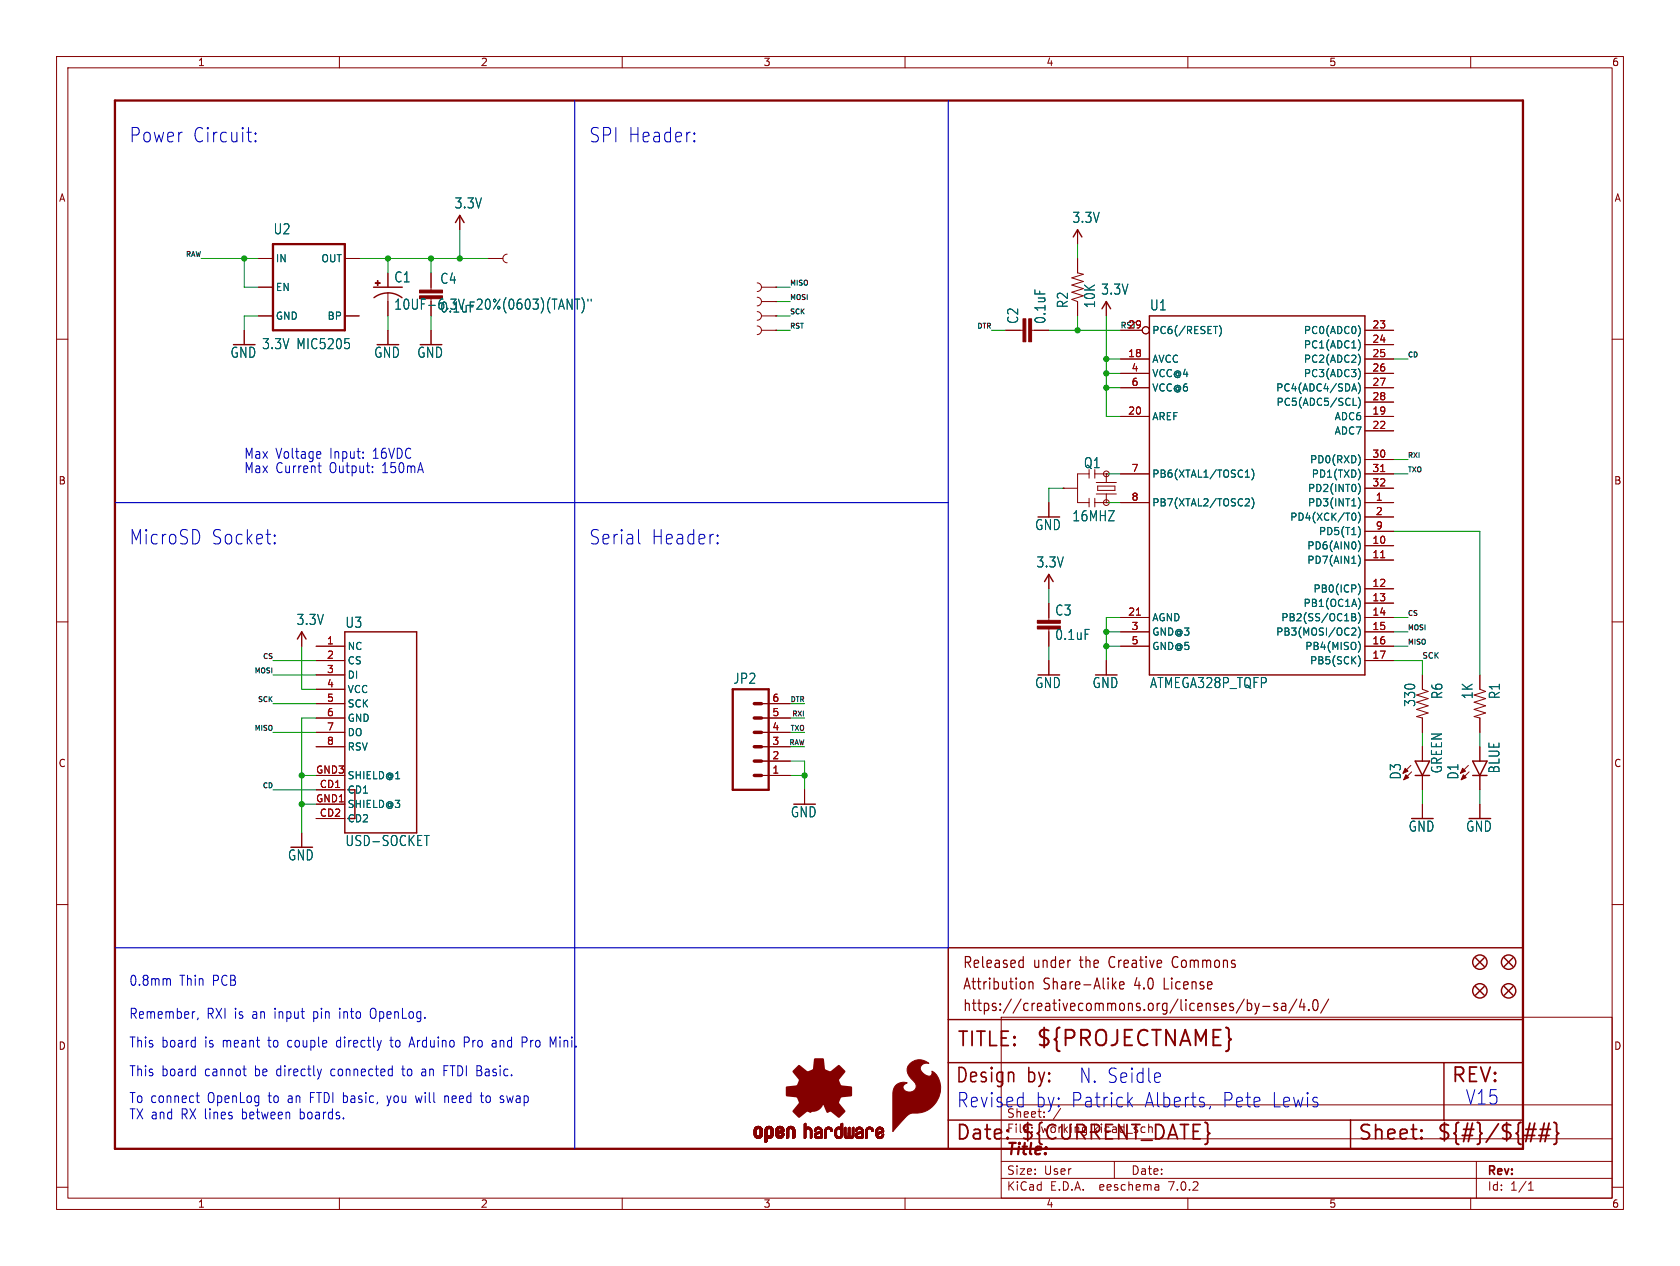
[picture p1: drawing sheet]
<svg xmlns="http://www.w3.org/2000/svg" width="297mm" height="224mm" viewBox="0 0 297 224" stroke-linecap="round" stroke-linejoin="round" font-family="sans-serif">
<defs><g id="words">
<text font-size="3.8" fill="#840000" x="183.1" y="185.4">${PROJECTNAME}</text>
<g font-size="3.5" fill="#0000c2">
<text x="22.9" y="25.4">Power</text>
<text x="34" y="25.4">Circuit:</text>
<text x="104.1" y="25.4">SPI Header:</text>
<text x="22.9" y="96.5">MicroSD</text>
<text x="37.3" y="96.5">Socket:</text>
<text x="104.1" y="96.5">Serial</text>
<text x="115.1" y="96.5">Header:</text>
<text x="190.8" y="191.8">N. Seidle</text>
<text x="169.2" y="196.1">Revised</text>
<text x="183" y="196.1">by: Patrick</text>
<text x="202.1" y="196.1">Alberts,</text>
<text x="215.8" y="196.1">Pete</text>
<text x="224.5" y="196.1">Lewis</text>
<text x="259.1" y="195.6">V15</text>
</g>
<g font-size="3.5" fill="#840000">
<text x="169.2" y="185.4">TITLE:</text>
<text x="168.9" y="191.8">Design</text>
<text x="181.5" y="191.8">by:</text>
<text x="256.5" y="191.8">REV:</text>
<text x="168.9" y="201.9">Date:</text>
<text x="180.3" y="201.9">${CURRENT_DATE}</text>
<text x="240" y="201.9">Sheet:</text>
<text x="254" y="201.9">${#}/${##}</text>
</g>
<text font-size="2.8" fill="#840000" x="178" y="204.7">Title:</text>
<g font-size="2.7" fill="#840000">
<text x="170.2" y="171.5">Released</text>
<text x="182.6" y="171.5">under</text>
<text x="190.9" y="171.5">the</text>
<text x="196.2" y="171.5">Creative</text>
<text x="207.6" y="171.5">Commons</text>
<text x="170.2" y="175.3">Attribution</text>
<text x="170.2" y="179.1">https://creativecommons.org/licenses/by-sa/4.0/</text>
<text x="184.4" y="175.3">Share-Alike</text>
<text x="200.6" y="175.3">4.0</text>
<text x="205.9" y="175.3">License</text>
</g>
<g font-size="2.5" fill="#006464">
<text x="48.3" y="41.6">U2</text>
<text x="80.3" y="37">3.3V</text>
<text x="189.5" y="39.6">3.3V</text>
<text x="69.6" y="50.1">C1</text>
<text x="77.8" y="50.4">C4</text>
<text x="194.6" y="52.3">3.3V</text>
<text x="69.6" y="54.9">10UF-6.3V-20%(0603)(TANT)&quot;</text>
<text x="77.8" y="55.5">0.1uF</text>
<text x="180.2" y="57.4" transform="rotate(-90 180.2 57.4)">C2</text>
<text x="185" y="57.4" transform="rotate(-90 185 57.4)">0.1uF</text>
<text x="189" y="54.6" transform="rotate(-90 189 54.6)">R2</text>
<text x="193.8" y="54.6" transform="rotate(-90 193.8 54.6)">10K</text>
<text x="203.2" y="55.1">U1</text>
<text x="40.7" y="63.5">GND</text>
<text x="46.3" y="61.9">3.3V</text>
<text x="52.4" y="61.9">MIC5205</text>
<text x="66.1" y="63.5">GND</text>
<text x="73.7" y="63.5">GND</text>
<text x="191.6" y="83">Q1</text>
<text x="182.9" y="93.9">GND</text>
<text x="189.5" y="92.4">16MHZ</text>
<text x="183.2" y="100.5">3.3V</text>
<text x="52.4" y="110.7">3.3V</text>
<text x="61" y="111.2">U3</text>
<text x="186.5" y="109">C3</text>
<text x="186.5" y="113.4">0.1uF</text>
<text x="129.6" y="121.1">JP2</text>
<text x="182.9" y="121.9">GND</text>
<text x="193.1" y="121.9">GND</text>
<text x="203.2" y="121.9">ATMEGA328P_TQFP</text>
<text x="250.4" y="125.1" transform="rotate(-90 250.4 125.1)">330</text>
<text x="255.2" y="123.7" transform="rotate(-90 255.2 123.7)">R6</text>
<text x="260.5" y="123.7" transform="rotate(-90 260.5 123.7)">1K</text>
<text x="265.3" y="123.7" transform="rotate(-90 265.3 123.7)">R1</text>
<text x="247.8" y="137.9" transform="rotate(-90 247.8 137.9)">D3</text>
<text x="255.1" y="136.9" transform="rotate(-90 255.1 136.9)">GREEN</text>
<text x="258" y="137.9" transform="rotate(-90 258 137.9)">D1</text>
<text x="265.3" y="136.9" transform="rotate(-90 265.3 136.9)">BLUE</text>
<text x="61" y="149.8">USD-SOCKET</text>
<text x="139.7" y="144.7">GND</text>
<text x="249" y="147.3">GND</text>
<text x="259.1" y="147.3">GND</text>
<text x="50.8" y="152.4">GND</text>
</g>
<g font-size="2.5" fill="#0000c2">
<text x="43.2" y="81.3">Max Voltage</text>
<text x="43.2" y="83.8">Max Current</text>
<text x="58.2" y="83.8">Output:</text>
<text x="58.3" y="81.3">Input:</text>
<text x="65.9" y="81.3">16VDC</text>
<text x="67.6" y="83.8">150mA</text>
<text x="22.9" y="174.5">0.8mm</text>
<text x="31.7" y="174.5">Thin</text>
<text x="37.6" y="174.5">PCB</text>
<text x="22.9" y="185.4">This board</text>
<text x="22.9" y="180.3">Remember,</text>
<text x="36.2" y="185.4">is meant</text>
<text x="36.5" y="180.3">RXI is an input</text>
<text x="47.5" y="185.4">to couple</text>
<text x="55.5" y="180.3">pin</text>
<text x="59.7" y="185.4">directly</text>
<text x="60.2" y="180.3">into</text>
<text x="65.7" y="180.3">OpenLog.</text>
<text x="69.3" y="185.4">to Arduino</text>
<text x="82.4" y="185.4">Pro</text>
<text x="87.5" y="185.4">and</text>
<text x="92.8" y="185.4">Pro</text>
<text x="97.9" y="185.4">Mini.</text>
<text x="22.9" y="190.5">This board</text>
<text x="36.2" y="190.5">cannot</text>
<text x="45" y="190.5">be directly</text>
<text x="58.6" y="190.5">connected</text>
<text x="71.3" y="190.5">to an FTDI Basic.</text>
<text x="22.9" y="195.2">To connect</text>
<text x="36.7" y="195.2">OpenLog</text>
<text x="47.5" y="195.2">to an FTDI basic,</text>
<text x="68.8" y="195.2">you will</text>
<text x="79" y="195.2">need</text>
<text x="85.5" y="195.2">to swap</text>
<text x="22.9" y="198.1">TX and</text>
<text x="32" y="198.1">RX lines</text>
<text x="42.8" y="198.1">between</text>
<text x="53.1" y="198.1">boards.</text>
</g>
<g font-size="2.1" fill="#0000c2">
<text x="178" y="197.9">Sheet:</text>
<text x="186.2" y="197.9">/</text>
</g>
<g font-size="2.1" fill="#840000">
<text x="178" y="200.6">File:</text>
<text x="184" y="200.6">working.kicad_sch</text>
<text x="178" y="208">Size:</text>
<text x="184.6" y="208">User</text>
<text x="200" y="208">Date:</text>
<text x="263" y="208.2">Rev:</text>
<text x="178" y="210.8">KiCad</text>
<text x="185.7" y="210.8">E.D.A.</text>
<text x="194.4" y="210.8">eeschema</text>
<text x="206.7" y="210.8">7.0.2</text>
<text x="263" y="210.8">Id:</text>
<text x="267" y="210.8">1/1</text>
</g>
<g font-size="1.8" fill="#840000">
<text x="35" y="11.8">1</text>
<text x="85" y="11.8">2</text>
<text x="135" y="11.8">3</text>
<text x="185" y="11.8">4</text>
<text x="235" y="11.8">5</text>
<text x="285" y="11.8">6</text>
<text x="10.4" y="35.8">A</text>
<text x="285.4" y="35.8">A</text>
<text x="10.3" y="85.8">B</text>
<text x="285.3" y="85.8">B</text>
<text x="10.3" y="135.8">C</text>
<text x="285.3" y="135.8">C</text>
<text x="10.3" y="185.8">D</text>
<text x="285.3" y="185.8">D</text>
<text x="35" y="213.8">1</text>
<text x="85" y="213.8">2</text>
<text x="135" y="213.8">3</text>
<text x="185" y="213.8">4</text>
<text x="235" y="213.8">5</text>
<text x="285" y="213.8">6</text>
</g>
<g font-size="1.8" fill="#006464">
<text x="48.8" y="46.5">IN</text>
<text x="56.7" y="46.5">OUT</text>
<text x="48.8" y="51.6">EN</text>
<text x="48.8" y="56.7">GND</text>
<text x="57.8" y="56.7">BP</text>
<text x="203.7" y="59.2">PC6(/RESET)</text>
<text x="230.4" y="59.2">PC0(ADC0)</text>
<text x="203.7" y="64.3">AVCC</text>
<text x="230.4" y="61.8">PC1(ADC1)</text>
<text x="230.4" y="64.3">PC2(ADC2)</text>
<text x="203.7" y="66.9">VCC@4</text>
<text x="203.7" y="69.4">VCC@6</text>
<text x="225.5" y="69.4">PC4(ADC4/SDA)</text>
<text x="225.5" y="71.9">PC5(ADC5/SCL)</text>
<text x="230.4" y="66.9">PC3(ADC3)</text>
<text x="203.7" y="74.5">AREF</text>
<text x="235.8" y="74.5">ADC6</text>
<text x="235.8" y="77">ADC7</text>
<text x="231.5" y="82.1">PD0(RXD)</text>
<text x="203.7" y="84.6">PB6(XTAL1/TOSC1)</text>
<text x="203.7" y="89.7">PB7(XTAL2/TOSC2)</text>
<text x="231.1" y="89.7">PD3(INT1)</text>
<text x="231.1" y="87.2">PD2(INT0)</text>
<text x="231.8" y="84.6">PD1(TXD)</text>
<text x="228" y="92.3">PD4(XCK/T0)</text>
<text x="233" y="94.8">PD5(T1)</text>
<text x="231" y="97.3">PD6(AIN0)</text>
<text x="231" y="99.9">PD7(AIN1)</text>
<text x="230.3" y="107.5">PB1(OC1A)</text>
<text x="232.1" y="105">PB0(ICP)</text>
<text x="203.7" y="110">AGND</text>
<text x="203.7" y="112.6">GND@3</text>
<text x="225.5" y="112.6">PB3(MOSI/OC2)</text>
<text x="226.4" y="110">PB2(SS/OC1B)</text>
<text x="61.5" y="115.1">NC</text>
<text x="61.5" y="117.7">CS</text>
<text x="203.7" y="115.1">GND@5</text>
<text x="230.6" y="115.1">PB4(MISO)</text>
<text x="231.5" y="117.7">PB5(SCK)</text>
<text x="61.5" y="120.2">DI</text>
<text x="61.5" y="122.7">VCC</text>
<text x="61.5" y="125.3">SCK</text>
<text x="61.5" y="127.8">GND</text>
<text x="61.5" y="130.4">DO</text>
<text x="61.5" y="132.9">RSV</text>
<text x="61.5" y="138">SHIELD@1</text>
<text x="61.5" y="140.5">CD1</text>
<text x="61.5" y="143.1">SHIELD@3</text>
<text x="61.5" y="145.6">CD2</text>
</g>
<g font-size="1.8" fill="#a90000">
<text x="199.4" y="58.2">29</text>
<text x="242.6" y="58.2">23</text>
<text x="199.4" y="63.2">18</text>
<text x="200" y="65.8">4</text>
<text x="242.6" y="60.7">24</text>
<text x="242.6" y="63.2">25</text>
<text x="242.6" y="65.8">26</text>
<text x="200" y="68.3">6</text>
<text x="242.6" y="68.3">27</text>
<text x="242.6" y="70.9">28</text>
<text x="199.4" y="73.4">20</text>
<text x="242.6" y="73.4">19</text>
<text x="242.6" y="75.9">22</text>
<text x="200" y="83.6">7</text>
<text x="242.6" y="81">30</text>
<text x="242.6" y="83.6">31</text>
<text x="200" y="88.6">8</text>
<text x="242.6" y="86.1">32</text>
<text x="243.2" y="88.6">1</text>
<text x="243.2" y="91.2">2</text>
<text x="243.2" y="93.7">9</text>
<text x="242.6" y="96.3">10</text>
<text x="242.6" y="98.8">11</text>
<text x="242.6" y="103.9">12</text>
<text x="242.6" y="106.4">13</text>
<text x="199.4" y="109">21</text>
<text x="200" y="111.5">3</text>
<text x="242.6" y="109">14</text>
<text x="242.6" y="111.5">15</text>
<text x="57.8" y="114">1</text>
<text x="57.8" y="116.6">2</text>
<text x="57.8" y="119.1">3</text>
<text x="200" y="114">5</text>
<text x="242.6" y="114">16</text>
<text x="242.6" y="116.6">17</text>
<text x="57.8" y="121.7">4</text>
<text x="57.8" y="124.2">5</text>
<text x="136.5" y="124.2">6</text>
<text x="57.8" y="126.7">6</text>
<text x="57.8" y="129.3">7</text>
<text x="57.8" y="131.8">8</text>
<text x="136.5" y="131.8">3</text>
<text x="136.5" y="129.3">4</text>
<text x="136.5" y="126.7">5</text>
<text x="55.8" y="136.9">GND3</text>
<text x="136.5" y="136.9">1</text>
<text x="136.5" y="134.4">2</text>
<text x="55.8" y="142">GND1</text>
<text x="56.5" y="139.4">CD1</text>
<text x="56.5" y="144.5">CD2</text>
</g>
<g font-size="1.4" fill="#0f0f0f">
<text x="198.1" y="58.1">RST</text>
<text x="251.5" y="116.6">SCK</text>
</g>
<g font-size="1.2" fill="#0f0f0f">
<text x="32.7" y="45.5">RAW</text>
<text x="139.7" y="53.1">MOSI</text>
<text x="139.7" y="50.6">MISO</text>
<text x="139.7" y="58.2">RST</text>
<text x="139.7" y="55.6">SCK</text>
<text x="172.6" y="58.2">DTR</text>
<text x="248.9" y="63.3">CD</text>
<text x="248.9" y="83.6">TXO</text>
<text x="248.9" y="81">RXI</text>
<text x="248.9" y="109">CS</text>
<text x="248.9" y="111.5">MOSI</text>
<text x="44.8" y="119.1">MOSI</text>
<text x="46.3" y="116.6">CS</text>
<text x="248.9" y="114.1">MISO</text>
<text x="45.4" y="124.2">SCK</text>
<text x="139.6" y="124.2">DTR</text>
<text x="44.8" y="129.3">MISO</text>
<text x="139.4" y="131.8">RAW</text>
<text x="139.6" y="129.3">TXO</text>
<text x="139.9" y="126.8">RXI</text>
<text x="46.3" y="139.5">CD</text>
</g>
</g></defs>
<g fill="none" stroke="#840000" stroke-width=".18">
<path d="M10 10h277v203.9h-277zM12 12h273v199.9h-273zM60 10v2M110 10v2M160 10v2M210 10v2M260 10v2M81.3 38.1v2.5M10 60h2M43.2 58.4v2.6M45.7 55.9h2.6M45.7 45.7h2.6"/>
<path d="M45.7 50.8h2.6M61 55.9h2.5M61 45.7h2.5M68.6 48.3v2.5M68.6 51.8v4.1M68.6 58.4v2.6M76.2 48.3v3M76.2 58.4v2.6M86.4 45.7h.1M86.4 45.7h2.5M89.7 45a.76 .76 0 0 0-.8 .7 .76 .76 0 0 0 .8 .8M133.9 52.6a.76 .76 0 0 1 .7 .7 .76 .76 0 0 1-.7 .8"/>
<path d="M133.9 55.1a.76 .76 0 0 1 .7 .8 .76 .76 0 0 1-.7 .7M133.9 57.7a.76 .76 0 0 1 .7 .7 .76 .76 0 0 1-.7 .8M133.9 50a.76 .76 0 0 1 .7 .8 .76 .76 0 0 1-.7 .8M134.6 53.3h2.6M134.6 55.9h2.6M134.6 58.4h2.6M134.6 50.8h2.6M137.2 53.3h.1M137.2 55.9h.1M137.2 58.4h.1M137.2 50.8h.1M177.8 58.4h3"/>
<path d="M182.4 58.4h3M190.5 40.6v2.6M190.5 45.7v2.6l1 .2-2 .6 2 .7-2 .6 2 .7-2 .6 2 .6-2 .7 1 .3v2.6M195.6 53.3v2.6M198.1 58.4h3.8M241.3 58.4h5.1M285 60h2M198.1 63.5h5.1M198.1 73.7h5.1M198.1 66h5.1M198.1 68.6h5.1M241.3 63.5h5.1"/>
<path d="M241.3 73.7h5.1M241.3 76.2h5.1M241.3 61h5.1M241.3 66h5.1M241.3 68.6h5.1M241.3 71.1h5.1M185.4 88.9v2.5M188 86.4h.1M188 86.4h2.5M192.5 84.6v-.8h-2v5.1h2M192.5 88.1v1.6M193.5 88.9h2.1"/>
<path d="M193.5 88.1v1.6M193.8 87.4h3.6M193.8 85.3h3.6M194.1 86h3v.7h-3zM195.6 88.9h.1M195.6 83.8h.1M195.6 83.8h-2.1v.8M195.6 83.8v1.5M195.6 87.4v1.5M198.1 88.9h5.1M198.1 83.8h5.1M241.3 88.9h5.1"/>
<path d="M241.3 96.5h5.1M241.3 99.1h5.1M241.3 91.4h5.1M241.3 81.3h5.1M241.3 83.8h5.1M241.3 86.4h5.1M241.3 94h5.1M10 110h2M53.3 111.8v2.5M55.9 114.3h5.1M55.9 116.8h5.1M55.9 119.4h5.1"/>
<path d="M185.4 101.6v2.5M185.4 106.7v3M185.4 111.3v3M185.4 116.8v2.6M195.6 116.8v2.6M198.1 114.3h5.1M198.1 109.2h5.1M198.1 111.8h5.1M241.3 114.3h5.1M241.3 116.8h5.1M241.3 104.1h5.1M241.3 106.7h5.1"/>
<path d="M241.3 109.2h5.1M241.3 111.8h5.1M251.5 119.4v2.5l1 .4-2.1 .6 2.1 .7-2.1 .6 2.1 .6-2.1 .7 2.1 .6-2.1 .6 1.1 .3v2.5M261.6 119.4v2.5l1 .4-2 .6 2 .7-2 .6 2 .6-2 .7 2 .6-2 .6 1 .3v2.5M285 110h2M55.9 121.9h5.1M55.9 124.5h5.1M55.9 127h5.1M55.9 129.5h5.1M55.9 132.1h5.1M55.9 139.7h5.1M55.9 137.2h5.1"/>
<path d="M134.6 124.5h5.1M134.6 127h5.1M134.6 129.5h5.1M134.6 132.1h5.1M134.6 137.2h5.1M134.6 134.6h5.1M142.2 139.7v2.5M249.4 135.4l-1.4 1.4M249.6 136.5l-1.4 1.4M251.5 132.1v2.5M251.5 137.2v2.5M259.6 135.4l-1.4 1.4"/>
<path d="M259.7 136.5l-1.4 1.4M261.6 132.1v2.5M261.6 137.2v2.5M10 160h2M53.3 147.3v2.6M55.9 144.8h5.1M55.9 142.2h5.1M251.5 142.2v2.6M261.6 142.2v2.6M285 160h2M177 179.9h108v32h-108zM177 195.4h108"/>
<path d="M10 210h2M60 211.9v2M110 211.9v2M160 211.9v2M177 208.4h108M177 205.4h108M177 201.4h108M197 205.4v3M204.6 209.5l.3 .2v.8M204.9 210.4l-.5 .1M204.9 209.9h-.5M210 211.9v2"/>
<path d="M260 211.9v2M261 205.4v6.5M270.2 210.5h.9M270.2 209.4l.4-.4v1.5M285 210h2"/>
<circle cx="202.6" cy="58.4" r=".63"/>
<circle cx="195.6" cy="88.9" r=".51"/>
<circle cx="195.6" cy="83.8" r=".51"/>
</g>
<g fill="none" stroke="#840000" stroke-width=".25">
<path d="M80.5 39.4l.8-1.3 .7 1.3M66 50.8h5.1M66.1 52.7a4.1 4.1 0 0 1 5 0M189.7 41.9l.8-1.3 .8 1.3M194.8 54.6l.8-1.3 .7 1.3M203.2 55.9h38.1v63.5h-38.1zM52.6 113l.7-1.2 .8 1.2M61 111.8h12.7v35.5h-12.7zM184.7 102.9l.7-1.3 .8 1.3M62.7 139.7v5.1M250.2 137.2h2.5M250.2 134.6h2.5l-1.2 2.6z"/>
<path d="M260.3 137.2h2.6M260.3 134.6h2.6l-1.3 2.6zM260.9 169.4l1.5 1.5M260.9 174.5l1.5 1.5M262.4 169.4l-1.5 1.5M262.4 174.5l-1.5 1.5M265.9 174.5l1.6 1.5M265.9 169.4l1.6 1.5M267.5 169.4l-1.6 1.5M267.5 174.5l-1.6 1.5M167.6 198.1h101.6v-30.5h-101.6v35.6h101.6M167.6 180.3h101.6"/>
<path d="M167.6 188h101.6M238.8 198.1v5.1M255.3 188v10.1"/>
<circle cx="261.6" cy="170.2" r="1.27"/>
<circle cx="261.6" cy="175.3" r="1.27"/>
<circle cx="266.7" cy="170.2" r="1.27"/>
<circle cx="266.7" cy="175.3" r="1.27"/>
</g>
<g fill="none" stroke="#840000" stroke-width=".32">
<path d="M251.3 199.9v.2M251.3 199.9l.1 .1-.1 .1M251.3 199.9l-.1 .1 .1 .1M269.7 199.7h1.9M271.3 198.7l-.7 3.2M272.3 199.7h1.8M273 198.7l-.7 3.2M273.9 198.7l-.8 3.2M274.7 198.5l.4 .2 .1 .2v1.2l.4 .4-.4 .3v1.2l-.1 .3-.4 .1M251.3 201.2l.1 .1-.1 .1M251.3 201.2l-.1 .1 .1 .1M251.3 201.2v.2"/>
<path d="M269.5 200.8h1.8M272 200.8h1.9"/>
</g>
<g fill="none" stroke="#840000" stroke-width=".21">
<path d="M180.4 169.8l.5 .1M180.9 169.2v1.9M180.9 171l-.5 .1M181.9 173.6v1.3M181.9 173.8a.4 .4 0 0 1 .6-.1l.1 1.2M196.8 174.2l.5 .7M197.3 173.6l-.6 .8M197.9 174.3l.8-.2-.1-.4-.4-.1-.3 .3 .1 .9 .2 .1 .4-.1M220 176.7l-1.4 2.5M220.5 176.8v1.9M220.5 177.5h.5l.3 .3v.6l-.2 .2-.1 .1-.5-.1M221.8 177.5l.4 1.2"/>
<path d="M222.2 178.7l-.1 .5-.3 .2M222.6 177.5l-.4 1.2M223.2 178h1.3M225.8 177.5h-.4a.34 .34 0 0 0-.2 .3 .34 .34 0 0 0 .2 .3h.3a.34 .34 0 0 1 .2 .3 .34 .34 0 0 1-.2 .3l-.5-.1M226.6 177.5h.2h.4l.1 1.2M227.3 177.9l-.5 .1a.4 .4 0 0 0-.3 .4 .4 .4 0 0 0 .3 .3l.5-.1M229.3 176.7l-1.4 2.5M230.1 176.7l-.4 1.4h1M230.5 177.5v1.2M231.4 178.6v.1M232.3 176.9a.37 .37 0 0 1 .4-.1 .37 .37 0 0 1 .2 .4l.1 .8a.71 .71 0 0 1-.4 .7h-.1a1.44 1.44 0 0 1-.2-1.8zM234.9 176.7l-1.4 2.5"/>
</g>
<g fill="#840000" stroke="#840000" stroke-width=".18">
<path d="M160.8 188.2a2.45 2.45 0 0 1 3.4-.1 1.05 1.05 0 0 0-1.4 .6 1.05 1.05 0 0 0 .7 1.3 .75 .75 0 0 0 1.3-.1l-.1-.4a3.8 3.8 0 0 1 .8 5.5 4.3 4.3 0 0 1-4.2 1.9 4.8 4.8 0 0 0-2.3 1.9l-1.2 1.3v-6.4a1.93 1.93 0 0 1 2.6-2.2 .81 .81 0 0 0-.8 .9 .81 .81 0 0 0 1 .7 1.09 1.09 0 0 0 1.3-.5 1.09 1.09 0 0 0-.4-1.4 2.08 2.08 0 0 1-.7-3z"/>
<path d="M133.3 200.7h.4z"/>
<path d="M133.3 200.6l.4 .1z"/>
<path d="M133.3 200.6h.4z"/>
<path d="M133.3 200.5l.4 .1z"/>
<path d="M133.3 200.5h.4z"/>
<path d="M133.3 200.4l.4 .1z"/>
<path d="M133.3 200.4h.4z"/>
<path d="M133.3 200.3l.4 .1z"/>
<path d="M133.3 200.3h.4z"/>
<path d="M133.3 200.2l.4 .1z"/>
<path d="M133.3 200.2h.4z"/>
<path d="M133.3 200.1l.4 .1z"/>
<path d="M133.3 200.1h.4z"/>
<path d="M133.3 200l.4 .1z"/>
<path d="M133.3 200h.4z"/>
<path d="M133.3 199.9l.4 .1z"/>
<path d="M133.3 199.9h.4z"/>
<path d="M133.3 199.8l.4 .1z"/>
<path d="M133.3 199.8h.4z"/>
<path d="M133.3 200.8h.5z"/>
<path d="M133.3 200.7l.5 .1z"/>
<path d="M133.3 199.8h.5z"/>
<path d="M133.3 199.7l.5 .1z"/>
<path d="M133.4 200.9h.5z"/>
<path d="M133.4 200.9h.4z"/>
<path d="M133.4 200.8l.4 .1z"/>
<path d="M133.4 199.7h.4z"/>
<path d="M133.4 199.7h.5z"/>
<path d="M133.4 199.6l.5 .1z"/>
<path d="M133.4 200.9l.6 .1z"/>
<path d="M133.4 199.6h.5z"/>
<path d="M133.4 199.6h.6z"/>
<path d="M133.4 201h1.3z"/>
<path d="M133.4 201h.6z"/>
<path d="M133.4 199.6h1.3z"/>
<path d="M133.4 199.5l1.3 .1z"/>
<path d="M133.4 201l1.3 .1z"/>
<path d="M133.4 199.5h1.3z"/>
<path d="M133.5 201.1h1.1z"/>
<path d="M133.5 199.5h1.1z"/>
<path d="M133.5 199.4l1.1 .1z"/>
<path d="M133.5 201.1l1.1 .1z"/>
<path d="M133.5 199.4h1.1z"/>
<path d="M133.5 201.2h1.1z"/>
<path d="M133.6 201.2h.9z"/>
<path d="M133.6 199.4h.9z"/>
<path d="M133.6 199.3l.9 .1z"/>
<path d="M133.6 199.3h.8z"/>
<path d="M133.7 201.2l.7 .1z"/>
<path d="M133.7 201.3h.7z"/>
<path d="M133.7 199.3h.7z"/>
<path d="M133.8 201.3h.5z"/>
<path d="M133.8 199.3h.5z"/>
<path d="M133.9 199.2l.3 .1z"/>
<path d="M133.9 201.3h.3z"/>
<path d="M133.9 199.2h.3z"/>
<path d="M133.9 201.3l.3 .1z"/>
<path d="M134 201.4h.1z"/>
<path d="M134 199.2h.2z"/>
<path d="M134.1 199.6h.6z"/>
<path d="M134.1 201h.6z"/>
<path d="M134.2 199.6h.5z"/>
<path d="M134.2 200.9l.5 .1z"/>
<path d="M134.2 200.9h.5z"/>
<path d="M134.2 199.6l.5 .1z"/>
<path d="M134.2 199.7h.5z"/>
<path d="M134.3 200.9h.4z"/>
<path d="M134.3 200.9h.5z"/>
<path d="M134.3 199.7h.4z"/>
<path d="M134.3 199.7h.5z"/>
<path d="M134.3 200.8l.5 .1z"/>
<path d="M134.3 200.8h.5z"/>
<path d="M134.3 199.7l.5 .1z"/>
<path d="M134.3 199.8h.5z"/>
<path d="M134.4 200.8h.4z"/>
<path d="M134.4 199.8h.4z"/>
<path d="M134.4 200.7l.4 .1z"/>
<path d="M134.4 200.7h.4z"/>
<path d="M134.4 199.9h.4z"/>
<path d="M134.4 199.8l.4 .1z"/>
<path d="M134.4 200.6l.4 .1z"/>
<path d="M134.4 200.6h.4z"/>
<path d="M134.4 200.5l.4 .1z"/>
<path d="M134.4 200.5h.4z"/>
<path d="M134.4 200.4l.4 .1z"/>
<path d="M134.4 200.4h.4z"/>
<path d="M134.4 200.3l.4 .1z"/>
<path d="M134.4 200.3h.4z"/>
<path d="M134.4 200.2l.4 .1z"/>
<path d="M134.4 200.2h.4z"/>
<path d="M134.4 200.1l.4 .1z"/>
<path d="M134.4 200.1h.4z"/>
<path d="M134.4 200l.4 .1z"/>
<path d="M134.4 200h.4z"/>
<path d="M134.4 199.9l.4 .1z"/>
<path d="M135.2 202h.3z"/>
<path d="M135.2 201.9l.4 .1z"/>
<path d="M135.2 201.9h.4z"/>
<path d="M135.2 201.8l.4 .1z"/>
<path d="M135.2 201.8h.4z"/>
<path d="M135.2 201.7l.4 .1z"/>
<path d="M135.2 201.7h.4z"/>
<path d="M135.2 201.6l.4 .1z"/>
<path d="M135.2 201.6h.4z"/>
<path d="M135.2 201.5l.4 .1z"/>
<path d="M135.2 201.5h.4z"/>
<path d="M135.2 201.4l.4 .1z"/>
<path d="M135.2 201.4h.4z"/>
<path d="M135.2 201.3l.4 .1z"/>
<path d="M135.2 201.3h.4z"/>
<path d="M135.2 201.3h.5z"/>
<path d="M135.2 201.3h1.1z"/>
<path d="M135.2 201.2l1.2 .1z"/>
<path d="M135.2 201.2h1.2z"/>
<path d="M135.2 201.2h1.3z"/>
<path d="M135.2 201.1l1.3 .1z"/>
<path d="M135.2 201.1h1.3z"/>
<path d="M135.2 201.1h1.4z"/>
<path d="M135.2 201l1.4 .1z"/>
<path d="M135.2 201h1.4z"/>
<path d="M135.2 201h.7z"/>
<path d="M135.2 200.9l.7 .1z"/>
<path d="M135.2 200.9h.6z"/>
<path d="M135.2 200.9h.5z"/>
<path d="M135.2 200.8l.5 .1z"/>
<path d="M135.2 200.8h.5z"/>
<path d="M135.2 200.8h.4z"/>
<path d="M135.2 200.7l.4 .1z"/>
<path d="M135.2 200.7h.4z"/>
<path d="M135.2 200.6l.4 .1z"/>
<path d="M135.2 200.6h.4z"/>
<path d="M135.2 200.5l.4 .1z"/>
<path d="M135.2 200.5h.4z"/>
<path d="M135.2 200.4l.4 .1z"/>
<path d="M135.2 200.4h.4z"/>
<path d="M135.2 200.3l.4 .1z"/>
<path d="M135.2 200.3h.4z"/>
<path d="M135.2 200.2l.4 .1z"/>
<path d="M135.2 200.2h.4z"/>
<path d="M135.2 200.1l.4 .1z"/>
<path d="M135.2 200.1h.4z"/>
<path d="M135.2 200l.4 .1z"/>
<path d="M135.2 200h.4z"/>
<path d="M135.2 199.9l.4 .1z"/>
<path d="M135.2 199.9h.4z"/>
<path d="M135.2 199.8l.4 .1z"/>
<path d="M135.2 199.8h.4z"/>
<path d="M135.2 199.8h.5z"/>
<path d="M135.2 202h.2z"/>
<path d="M135.3 202h.1z"/>
<path d="M135.3 199.8h.4z"/>
<path d="M135.3 199.7l.4 .1z"/>
<path d="M135.3 202l.1 .1z"/>
<path d="M135.3 199.7h.4z"/>
<path d="M135.3 199.7h.5z"/>
<path d="M135.3 199.6l.5 .1z"/>
<path d="M135.3 199.6h.5z"/>
<path d="M135.3 199.6h.6z"/>
<path d="M135.3 199.6h1.3z"/>
<path d="M135.4 199.5l1.2 .1z"/>
<path d="M135.4 199.5h1.2z"/>
<path d="M135.4 199.5h1.1z"/>
<path d="M135.4 199.4l1.1 .1z"/>
<path d="M135.4 199.4h1.1z"/>
<path d="M135.5 199.4h1z"/>
<path d="M135.5 199.4h.9z"/>
<path d="M135.6 199.3l.8 .1z"/>
<path d="M135.6 199.3h.8z"/>
<path d="M135.6 199.3h.7z"/>
<path d="M135.7 199.3h.6z"/>
<path d="M135.7 201.3h.5z"/>
<path d="M135.7 199.3h.5z"/>
<path d="M135.8 199.3h.4z"/>
<path d="M135.8 199.2l.4 .1z"/>
<path d="M135.8 201.3h.3z"/>
<path d="M135.8 199.2h.3z"/>
<path d="M135.8 201.3l.3 .1z"/>
<path d="M135.8 199.2h.2z"/>
<path d="M135.9 201.4h.1z"/>
<path d="M136 199.6h.6z"/>
<path d="M136 201h.6z"/>
<path d="M136.1 200.9l.5 .1z"/>
<path d="M136.1 199.6h.5z"/>
<path d="M136.1 200.9h.5z"/>
<path d="M136.1 199.6l.5 .1z"/>
<path d="M136.1 199.7h.5z"/>
<path d="M136.2 200.9h.4z"/>
<path d="M136.2 199.7h.4z"/>
<path d="M136.2 200.9h.5z"/>
<path d="M136.2 199.7h.5z"/>
<path d="M136.2 200.8l.5 .1z"/>
<path d="M136.2 200.8h.5z"/>
<path d="M136.2 199.7l.5 .1z"/>
<path d="M136.2 199.8h.5z"/>
<path d="M136.3 200.8h.4z"/>
<path d="M136.3 199.8h.4z"/>
<path d="M136.3 200.7l.4 .1z"/>
<path d="M136.3 200.7h.4z"/>
<path d="M136.3 199.8l.4 .1z"/>
<path d="M136.3 199.9h.4z"/>
<path d="M136.3 200.6l.4 .1z"/>
<path d="M136.3 200.6h.4z"/>
<path d="M136.3 200.5l.4 .1z"/>
<path d="M136.3 200.5h.4z"/>
<path d="M136.3 200.4l.4 .1z"/>
<path d="M136.3 200.4h.4z"/>
<path d="M136.3 200.3l.4 .1z"/>
<path d="M136.3 200.3h.4z"/>
<path d="M136.3 200.2l.4 .1z"/>
<path d="M136.3 200.2h.4z"/>
<path d="M136.3 200.1l.4 .1z"/>
<path d="M136.3 200.1h.4z"/>
<path d="M136.3 200l.4 .1z"/>
<path d="M136.3 200h.4z"/>
<path d="M136.3 199.9l.4 .1z"/>
<path d="M137.2 200.8h.4z"/>
<path d="M137.2 200.7l.4 .1z"/>
<path d="M137.2 200.7h.4z"/>
<path d="M137.2 200.7h.3z"/>
<path d="M137.2 200.6l.4 .1z"/>
<path d="M137.2 200.6h.4z"/>
<path d="M137.2 200.6h.5z"/>
<path d="M137.2 200.5l.5 .1z"/>
<path d="M137.2 200.5h.6z"/>
<path d="M137.2 200.5h.7z"/>
<path d="M137.2 200.4l.8 .1z"/>
<path d="M137.2 200.4h.8z"/>
<path d="M137.2 200.4h.9z"/>
<path d="M137.2 200.3l1 .1z"/>
<path d="M137.2 200.3h1z"/>
<path d="M137.2 200.3h1.1z"/>
<path d="M137.2 200.3h1.2z"/>
<path d="M137.2 200.2l1.2 .1z"/>
<path d="M137.2 200.2h1.2z"/>
<path d="M137.2 200.2h1.3z"/>
<path d="M137.2 200.2h1.4z"/>
<path d="M137.2 200.2h.3z"/>
<path d="M137.2 200.1l.3 .1z"/>
<path d="M137.2 200.1h.3z"/>
<path d="M137.2 200l.3 .1z"/>
<path d="M137.2 200h.3z"/>
<path d="M137.2 199.9l.3 .1z"/>
<path d="M137.2 199.9h.3z"/>
<path d="M137.2 199.9h.4z"/>
<path d="M137.2 199.8l.4 .1z"/>
<path d="M137.2 199.8h.4z"/>
<path d="M137.2 200.9h.4z"/>
<path d="M137.2 200.8l.4 .1z"/>
<path d="M137.2 199.7l.4 .1z"/>
<path d="M137.2 199.7h.4z"/>
<path d="M137.2 200.9h.5z"/>
<path d="M137.2 199.7h.5z"/>
<path d="M137.2 200.9h.6z"/>
<path d="M137.2 200.9l.6 .1z"/>
<path d="M137.2 199.6l.5 .1z"/>
<path d="M137.2 199.6h.6z"/>
<path d="M137.2 201h1.3z"/>
<path d="M137.2 201h.6z"/>
<path d="M137.2 199.6h1.3z"/>
<path d="M137.3 201h1.2z"/>
<path d="M137.3 199.6h1.2z"/>
<path d="M137.3 199.5l1.2 .1z"/>
<path d="M137.3 199.5h1.2z"/>
<path d="M137.3 201l1.2 .1z"/>
<path d="M137.3 201.1h1.1z"/>
<path d="M137.3 199.5h1.1z"/>
<path d="M137.3 199.4l1.1 .1z"/>
<path d="M137.4 201.1h1z"/>
<path d="M137.4 201.1l1 .1z"/>
<path d="M137.4 199.4h1z"/>
<path d="M137.4 201.2h1z"/>
<path d="M137.4 201.2h.9z"/>
<path d="M137.4 199.4h.9z"/>
<path d="M137.5 201.2h.8z"/>
<path d="M137.5 199.3l.8 .1z"/>
<path d="M137.5 201.2l.8 .1z"/>
<path d="M137.5 199.3h.8z"/>
<path d="M137.5 201.3h.7z"/>
<path d="M137.5 199.3h.7z"/>
<path d="M137.6 199.3h.6z"/>
<path d="M137.6 201.3h.6z"/>
<path d="M137.6 199.3h.5z"/>
<path d="M137.6 201.3h.5z"/>
<path d="M137.6 200.2h1z"/>
<path d="M137.6 200.1l1 .1z"/>
<path d="M137.7 199.3h.4z"/>
<path d="M137.7 201.3h.4z"/>
<path d="M137.7 200.1h.9z"/>
<path d="M137.7 199.2l.3 .1z"/>
<path d="M137.7 201.3h.3z"/>
<path d="M137.7 201.3l.3 .1z"/>
<path d="M137.7 199.2h.3z"/>
<path d="M137.8 201.4h.2z"/>
<path d="M137.8 200.1h.8z"/>
<path d="M137.8 199.2h.2z"/>
<path d="M137.9 200.1h.7z"/>
<path d="M137.9 200l.7 .1z"/>
<path d="M137.9 200h.7z"/>
<path d="M137.9 199.6h.6z"/>
<path d="M138 201h.5z"/>
<path d="M138 200h.6z"/>
<path d="M138 199.6h.5z"/>
<path d="M138 200.9l.5 .1z"/>
<path d="M138 200.9h.5z"/>
<path d="M138 199.6l.6 .1z"/>
<path d="M138 199.7h.6z"/>
<path d="M138.1 200.9h.5z"/>
<path d="M138.1 199.7h.5z"/>
<path d="M138.1 200h.5z"/>
<path d="M138.1 199.7l.5 .1z"/>
<path d="M138.1 200.8l.5 .1z"/>
<path d="M138.1 199.8h.5z"/>
<path d="M138.1 200.8h.5z"/>
<path d="M138.1 199.9l.5 .1z"/>
<path d="M138.2 200.8h.4z"/>
<path d="M138.2 199.9h.4z"/>
<path d="M138.2 199.8h.4z"/>
<path d="M138.2 199.8l.4 .1z"/>
<path d="M138.2 200.7l.4 .1z"/>
<path d="M138.2 200.7h.4z"/>
<path d="M138.2 200.6l.4 .1z"/>
<path d="M138.2 200.6h.4z"/>
<path d="M138.3 200.6h.3z"/>
<path d="M138.3 200.5l.3 .1z"/>
<path d="M138.3 200.5h.3z"/>
<path d="M138.4 200.5h.2z"/>
<path d="M138.5 200.5h.1z"/>
<path d="M139 201.3h.3z"/>
<path d="M139 201.3h.4z"/>
<path d="M139 201.2l.4 .1z"/>
<path d="M139 201.2h.4z"/>
<path d="M139 201.1l.4 .1z"/>
<path d="M139 201.1h.4z"/>
<path d="M139 201l.4 .1z"/>
<path d="M139 201h.4z"/>
<path d="M139 200.9l.4 .1z"/>
<path d="M139 200.9h.4z"/>
<path d="M139 200.8l.4 .1z"/>
<path d="M139 200.8h.4z"/>
<path d="M139 200.7l.4 .1z"/>
<path d="M139 200.7h.4z"/>
<path d="M139 200.6l.4 .1z"/>
<path d="M139 200.6h.4z"/>
<path d="M139 200.5l.4 .1z"/>
<path d="M139 200.5h.4z"/>
<path d="M139 200.4l.4 .1z"/>
<path d="M139 200.4h.4z"/>
<path d="M139 200.3l.4 .1z"/>
<path d="M139 200.3h.4z"/>
<path d="M139 200.2l.4 .1z"/>
<path d="M139 200.2h.4z"/>
<path d="M139 200.1l.4 .1z"/>
<path d="M139 200.1h.4z"/>
<path d="M139 200l.4 .1z"/>
<path d="M139 200h.4z"/>
<path d="M139 199.9l.4 .1z"/>
<path d="M139 199.9h.4z"/>
<path d="M139.1 201.3h.2z"/>
<path d="M139.1 199.9h.3z"/>
<path d="M139.1 199.9h.4z"/>
<path d="M139.1 199.8l.4 .1z"/>
<path d="M139.1 199.8h.4z"/>
<path d="M139.1 201.3h.1z"/>
<path d="M139.1 199.7l.4 .1z"/>
<path d="M139.1 199.7h.4z"/>
<path d="M139.1 199.7h.5z"/>
<path d="M139.1 199.6l.6 .1z"/>
<path d="M139.1 199.6h.6z"/>
<path d="M139.1 199.6h1.3z"/>
<path d="M139.2 199.6h1.2z"/>
<path d="M139.2 199.5l1.2 .1z"/>
<path d="M139.2 199.5h1.2z"/>
<path d="M139.2 199.5h1.1z"/>
<path d="M139.2 199.4l1.1 .1z"/>
<path d="M139.3 199.4h1z"/>
<path d="M139.3 199.4h.9z"/>
<path d="M139.4 199.4h.8z"/>
<path d="M139.4 199.3l.8 .1z"/>
<path d="M139.4 199.3h.8z"/>
<path d="M139.4 199.3h.7z"/>
<path d="M139.5 199.3h.6z"/>
<path d="M139.5 199.3h.5z"/>
<path d="M139.6 199.3h.4z"/>
<path d="M139.6 199.2l.4 .1z"/>
<path d="M139.6 199.2h.3z"/>
<path d="M139.7 199.2h.2z"/>
<path d="M139.9 199.6h.5z"/>
<path d="M139.9 199.6l.6 .1z"/>
<path d="M139.9 199.7h.6z"/>
<path d="M140 199.7h.5z"/>
<path d="M140 199.7l.5 .1z"/>
<path d="M140.1 199.8h.4z"/>
<path d="M140.1 199.8l.4 .1z"/>
<path d="M140.1 201.3h.3z"/>
<path d="M140.1 201.2l.3 .1z"/>
<path d="M140.1 201.2h.4z"/>
<path d="M140.1 201.1l.4 .1z"/>
<path d="M140.1 201.1h.4z"/>
<path d="M140.1 201l.4 .1z"/>
<path d="M140.1 201h.4z"/>
<path d="M140.1 200.9l.4 .1z"/>
<path d="M140.1 200.9h.4z"/>
<path d="M140.1 200.8l.4 .1z"/>
<path d="M140.1 200.8h.4z"/>
<path d="M140.1 200.7l.4 .1z"/>
<path d="M140.1 200.7h.4z"/>
<path d="M140.1 200.6l.4 .1z"/>
<path d="M140.1 200.6h.4z"/>
<path d="M140.1 200.5l.4 .1z"/>
<path d="M140.1 200.5h.4z"/>
<path d="M140.1 200.4l.4 .1z"/>
<path d="M140.1 200.4h.4z"/>
<path d="M140.1 200.3l.4 .1z"/>
<path d="M140.1 200.3h.4z"/>
<path d="M140.1 200.2l.4 .1z"/>
<path d="M140.1 200.2h.4z"/>
<path d="M140.1 200.1l.4 .1z"/>
<path d="M140.1 200.1h.4z"/>
<path d="M140.1 200l.4 .1z"/>
<path d="M140.1 200h.4z"/>
<path d="M140.1 199.9l.4 .1z"/>
<path d="M140.1 199.9h.4z"/>
<path d="M140.2 201.3h.1z"/>
<path d="M142.2 201.3h.1z"/>
<path d="M142.2 201.3h.2z"/>
<path d="M142.2 198.9h.3z"/>
<path d="M142.2 201.3l.1 .1z"/>
<path d="M142.2 201.2l.2 .1z"/>
<path d="M142.2 201.2h.2z"/>
<path d="M142.2 201.2h.3z"/>
<path d="M142.2 201.1l.3 .1z"/>
<path d="M142.2 201.1h.3z"/>
<path d="M142.2 201l.3 .1z"/>
<path d="M142.2 201h.3z"/>
<path d="M142.2 200.9l.3 .1z"/>
<path d="M142.2 200.9h.3z"/>
<path d="M142.2 200.8l.3 .1z"/>
<path d="M142.2 200.8h.3z"/>
<path d="M142.2 200.7l.3 .1z"/>
<path d="M142.2 200.7h.3z"/>
<path d="M142.2 200.6l.3 .1z"/>
<path d="M142.2 200.6h.3z"/>
<path d="M142.2 200.5l.3 .1z"/>
<path d="M142.2 200.5h.3z"/>
<path d="M142.2 200.4l.3 .1z"/>
<path d="M142.2 200.4h.3z"/>
<path d="M142.2 200.3l.3 .1z"/>
<path d="M142.2 200.3h.3z"/>
<path d="M142.2 200.2l.3 .1z"/>
<path d="M142.2 200.2h.3z"/>
<path d="M142.2 200.1l.3 .1z"/>
<path d="M142.2 200.1h.3z"/>
<path d="M142.2 200l.3 .1z"/>
<path d="M142.2 200h.3z"/>
<path d="M142.2 199.9l.3 .1z"/>
<path d="M142.2 199.9h.3z"/>
<path d="M142.2 199.8l.3 .1z"/>
<path d="M142.2 199.8h.3z"/>
<path d="M142.2 199.8h.4z"/>
<path d="M142.2 199.7l.4 .1z"/>
<path d="M142.2 199.7h.4z"/>
<path d="M142.2 199.7h.5z"/>
<path d="M142.2 199.7h.6z"/>
<path d="M142.2 199.6l.6 .1z"/>
<path d="M142.2 199.6h1.2z"/>
<path d="M142.2 199.5l1.1 .1z"/>
<path d="M142.2 199.5h1.1z"/>
<path d="M142.2 199.5h1z"/>
<path d="M142.2 199.4l1 .1z"/>
<path d="M142.2 199.4h1z"/>
<path d="M142.2 199.4h.3z"/>
<path d="M142.2 199.3l.3 .1z"/>
<path d="M142.2 199.3h.3z"/>
<path d="M142.2 199.2l.3 .1z"/>
<path d="M142.2 199.2h.3z"/>
<path d="M142.2 199.1l.3 .1z"/>
<path d="M142.2 199.1h.3z"/>
<path d="M142.2 199l.3 .1z"/>
<path d="M142.2 199h.3z"/>
<path d="M142.2 198.9l.3 .1z"/>
<path d="M142.2 198.8l.3 .1z"/>
<path d="M142.2 198.8h.3z"/>
<path d="M142.2 198.7l.3 .1z"/>
<path d="M142.2 198.7h.3z"/>
<path d="M142.3 198.7h.2z"/>
<path d="M142.3 198.7h.1z"/>
<path d="M142.6 199.4h.5z"/>
<path d="M142.7 199.4h.3z"/>
<path d="M142.8 199.4h.1z"/>
<path d="M142.9 199.6l.5 .1z"/>
<path d="M142.9 199.7h.5z"/>
<path d="M143 199.7h.4z"/>
<path d="M143.1 199.7h.4z"/>
<path d="M143.1 199.7l.4 .1z"/>
<path d="M143.1 199.8h.4z"/>
<path d="M143.2 199.8h.3z"/>
<path d="M143.2 199.8l.3 .1z"/>
<path d="M143.2 199.9h.3z"/>
<path d="M143.2 200h.3z"/>
<path d="M143.2 199.9l.3 .1z"/>
<path d="M143.3 201.3l.1 .1z"/>
<path d="M143.3 201.3h.1z"/>
<path d="M143.3 201.3h.2z"/>
<path d="M143.3 201.2l.2 .1z"/>
<path d="M143.3 201.2h.2z"/>
<path d="M143.3 201.1l.2 .1z"/>
<path d="M143.3 201.1h.2z"/>
<path d="M143.3 201l.2 .1z"/>
<path d="M143.3 201h.2z"/>
<path d="M143.3 200.9l.2 .1z"/>
<path d="M143.3 200.9h.2z"/>
<path d="M143.3 200.8l.2 .1z"/>
<path d="M143.3 200.8h.2z"/>
<path d="M143.3 200.7l.2 .1z"/>
<path d="M143.3 200.7h.2z"/>
<path d="M143.3 200.6l.2 .1z"/>
<path d="M143.3 200.6h.2z"/>
<path d="M143.3 200.5l.2 .1z"/>
<path d="M143.3 200.5h.2z"/>
<path d="M143.3 200.4l.2 .1z"/>
<path d="M143.3 200.4h.2z"/>
<path d="M143.3 200.3l.2 .1z"/>
<path d="M143.3 200.3h.2z"/>
<path d="M143.3 200.2l.2 .1z"/>
<path d="M143.3 200.2h.2z"/>
<path d="M143.3 200.1l.2 .1z"/>
<path d="M143.3 200.1h.2z"/>
<path d="M143.3 200l.2 .1z"/>
<path d="M144 200.9h.3z"/>
<path d="M144 200.8l.3 .1z"/>
<path d="M144 200.8h.3z"/>
<path d="M144 200.1h.1z"/>
<path d="M144 200.1h.2z"/>
<path d="M144 200.1h.3z"/>
<path d="M144 200l.3 .1z"/>
<path d="M144 200h.3z"/>
<path d="M144 201h.3z"/>
<path d="M144 200.9l.3 .1z"/>
<path d="M144 200.7l.3 .1z"/>
<path d="M144 200.7h.3z"/>
<path d="M144 200.7h.4z"/>
<path d="M144 200.1l.1 .1z"/>
<path d="M144 199.9l.3 .1z"/>
<path d="M144 199.9h.3z"/>
<path d="M144 201h.4z"/>
<path d="M144 200.6l.4 .1z"/>
<path d="M144 199.8l.3 .1z"/>
<path d="M144 201.1h.5z"/>
<path d="M144 201.1h.4z"/>
<path d="M144 201l.4 .1z"/>
<path d="M144 200.6h.4z"/>
<path d="M144 200.6h.5z"/>
<path d="M144 199.8h.3z"/>
<path d="M144 199.8h.4z"/>
<path d="M144 201.1h.8z"/>
<path d="M144 200.6h.6z"/>
<path d="M144.1 201.1h.7z"/>
<path d="M144.1 200.6h.5z"/>
<path d="M144.1 199.7l.3 .1z"/>
<path d="M144.1 199.7h.3z"/>
<path d="M144.1 200.5l.5 .1z"/>
<path d="M144.1 201.1l.7 .1z"/>
<path d="M144.1 200.5h.6z"/>
<path d="M144.1 199.7h.4z"/>
<path d="M144.1 201.2h.7z"/>
<path d="M144.1 199.7h.5z"/>
<path d="M144.1 201.2h.8z"/>
<path d="M144.1 200.5h.7z"/>
<path d="M144.1 199.6l.5 .1z"/>
<path d="M144.1 199.6h1.1z"/>
<path d="M144.2 199.6h1z"/>
<path d="M144.2 201.2h.7z"/>
<path d="M144.2 200.5h.6z"/>
<path d="M144.2 201.2l.7 .1z"/>
<path d="M144.2 201.3h.7z"/>
<path d="M144.2 200.4l.7 .1z"/>
<path d="M144.2 200.4h.7z"/>
<path d="M144.2 199.5l1 .1z"/>
<path d="M144.2 200.4h.8z"/>
<path d="M144.2 199.5h.9z"/>
<path d="M144.3 201.3h.6z"/>
<path d="M144.3 199.5h.8z"/>
<path d="M144.3 200.4h1.1z"/>
<path d="M144.3 199.4l.7 .1z"/>
<path d="M144.4 201.3l.4 .1z"/>
<path d="M144.4 199.4h.6z"/>
<path d="M144.4 201.4h.4z"/>
<path d="M144.4 200.3l1 .1z"/>
<path d="M144.4 200.3h1z"/>
<path d="M144.4 199.4h.5z"/>
<path d="M144.5 200.3h.9z"/>
<path d="M144.5 199.4h.3z"/>
<path d="M144.6 200.3h.8z"/>
<path d="M144.6 201.1h.2z"/>
<path d="M144.6 200.2l.8 .1z"/>
<path d="M144.6 200.2h.8z"/>
<path d="M144.6 199.4h.1z"/>
<path d="M144.7 200.2h.7z"/>
<path d="M144.7 199.6l.5 .1z"/>
<path d="M144.7 199.7h.5z"/>
<path d="M144.8 200.2h.6z"/>
<path d="M144.8 199.7h.5z"/>
<path d="M144.8 200.1l.6 .1z"/>
<path d="M144.9 200.1h.5z"/>
<path d="M144.9 199.7h.4z"/>
<path d="M144.9 199.7l.4 .1z"/>
<path d="M144.9 199.8h.4z"/>
<path d="M145 200.1h.4z"/>
<path d="M145 199.8h.3z"/>
<path d="M145 200.4h.4z"/>
<path d="M145 199.9h.3z"/>
<path d="M145 199.8l.3 .1z"/>
<path d="M145 200l.4 .1z"/>
<path d="M145 200.5h.4z"/>
<path d="M145 200.4l.4 .1z"/>
<path d="M145 200h.4z"/>
<path d="M145 199.9l.4 .1z"/>
<path d="M145.1 201.3h.1z"/>
<path d="M145.1 201.3h.2z"/>
<path d="M145.1 201.2l.3 .1z"/>
<path d="M145.1 201.2h.3z"/>
<path d="M145.1 201.1l.3 .1z"/>
<path d="M145.1 201.1h.3z"/>
<path d="M145.1 201l.3 .1z"/>
<path d="M145.1 201h.3z"/>
<path d="M145.1 200.9l.3 .1z"/>
<path d="M145.1 200.9h.3z"/>
<path d="M145.1 200.8l.3 .1z"/>
<path d="M145.1 200.8h.3z"/>
<path d="M145.1 200.7l.3 .1z"/>
<path d="M145.1 200.7h.3z"/>
<path d="M145.1 200.6l.3 .1z"/>
<path d="M145.1 200.6h.3z"/>
<path d="M145.1 200.5l.3 .1z"/>
<path d="M145.1 200.5h.3z"/>
<path d="M145.1 200h.3z"/>
<path d="M145.1 201.3l.1 .1z"/>
<path d="M145.8 201.3l.1 .1z"/>
<path d="M145.8 201.3h.1z"/>
<path d="M145.8 201.3h.2z"/>
<path d="M145.8 201.3h.3z"/>
<path d="M145.8 201.2l.3 .1z"/>
<path d="M145.8 201.2h.3z"/>
<path d="M145.8 201.1l.3 .1z"/>
<path d="M145.8 201.1h.3z"/>
<path d="M145.8 201l.3 .1z"/>
<path d="M145.8 201h.3z"/>
<path d="M145.8 200.9l.3 .1z"/>
<path d="M145.8 200.9h.3z"/>
<path d="M145.8 200.8l.3 .1z"/>
<path d="M145.8 200.8h.3z"/>
<path d="M145.8 200.7l.3 .1z"/>
<path d="M145.8 200.7h.3z"/>
<path d="M145.8 200.6l.3 .1z"/>
<path d="M145.8 200.6h.3z"/>
<path d="M145.8 200.5l.3 .1z"/>
<path d="M145.8 200.5h.3z"/>
<path d="M145.8 200.4l.3 .1z"/>
<path d="M145.8 200.4h.3z"/>
<path d="M145.8 200.3l.3 .1z"/>
<path d="M145.8 200.3h.3z"/>
<path d="M145.8 200.2l.3 .1z"/>
<path d="M145.8 200.2h.3z"/>
<path d="M145.8 200.1l.3 .1z"/>
<path d="M145.8 200.1h.3z"/>
<path d="M145.8 200l.3 .1z"/>
<path d="M145.8 200h.3z"/>
<path d="M145.8 199.9l.3 .1z"/>
<path d="M145.8 199.9h.3z"/>
<path d="M145.8 199.8l.3 .1z"/>
<path d="M145.8 199.8h.3z"/>
<path d="M145.8 199.8h.4z"/>
<path d="M145.9 199.8h.3z"/>
<path d="M145.9 199.7l.3 .1z"/>
<path d="M145.9 199.7h.3z"/>
<path d="M145.9 199.7h.4z"/>
<path d="M145.9 199.7h.5z"/>
<path d="M145.9 199.6l.6 .1z"/>
<path d="M145.9 199.6h1.1z"/>
<path d="M146 199.6h1z"/>
<path d="M146 199.5l1 .1z"/>
<path d="M146 199.5h1z"/>
<path d="M146 199.5h.9z"/>
<path d="M146.1 199.5h.8z"/>
<path d="M146.1 199.4l.7 .1z"/>
<path d="M146.2 199.4h.6z"/>
<path d="M146.2 199.4h.5z"/>
<path d="M146.3 199.4h.4z"/>
<path d="M146.4 199.4h.1z"/>
<path d="M146.5 199.6l.5 .1z"/>
<path d="M146.6 199.7h.4z"/>
<path d="M146.6 199.7h.5z"/>
<path d="M146.7 199.7h.4z"/>
<path d="M146.7 199.7l.4 .1z"/>
<path d="M146.7 199.8h.4z"/>
<path d="M146.8 199.8h.3z"/>
<path d="M146.8 199.9h.3z"/>
<path d="M146.8 199.8l.3 .1z"/>
<path d="M146.9 199.9h.2z"/>
<path d="M146.9 200h.2z"/>
<path d="M146.9 199.9l.2 .1z"/>
<path d="M146.9 200l.2 .1z"/>
<path d="M146.9 200h.3z"/>
<path d="M146.9 200.1h.2z"/>
<path d="M146.9 200.1h.1z"/>
<path d="M147.6 200.7h.3z"/>
<path d="M147.6 200.6l.3 .1z"/>
<path d="M147.6 200.6h.3z"/>
<path d="M147.6 200.5l.3 .1z"/>
<path d="M147.6 200.5h.3z"/>
<path d="M147.6 200.4l.3 .1z"/>
<path d="M147.6 200.4h.3z"/>
<path d="M147.6 200.3l.3 .1z"/>
<path d="M147.6 200.3h.3z"/>
<path d="M147.6 200.2l.3 .1z"/>
<path d="M147.6 200.2h.3z"/>
<path d="M147.6 200.1l.3 .1z"/>
<path d="M147.6 200.1h.3z"/>
<path d="M147.6 200l.3 .1z"/>
<path d="M147.6 200.8h.3z"/>
<path d="M147.6 200.7l.3 .1z"/>
<path d="M147.6 200h.3z"/>
<path d="M147.6 199.9l.3 .1z"/>
<path d="M147.6 199.9h.3z"/>
<path d="M147.6 200.9h.3z"/>
<path d="M147.6 200.8l.3 .1z"/>
<path d="M147.6 200.9h.4z"/>
<path d="M147.6 199.9h.4z"/>
<path d="M147.6 199.8l.4 .1z"/>
<path d="M147.6 199.8h.4z"/>
<path d="M147.7 201h.3z"/>
<path d="M147.7 200.9l.3 .1z"/>
<path d="M147.7 200.9h.3z"/>
<path d="M147.7 199.8h.3z"/>
<path d="M147.7 201h.4z"/>
<path d="M147.7 199.7l.4 .1z"/>
<path d="M147.7 199.7h.4z"/>
<path d="M147.7 201l.4 .1z"/>
<path d="M147.7 201.1h.5z"/>
<path d="M147.7 199.7h.5z"/>
<path d="M147.7 201.1h1.2z"/>
<path d="M147.7 201.1h.6z"/>
<path d="M147.7 201.1h1.1z"/>
<path d="M147.7 199.6l.6 .1z"/>
<path d="M147.7 199.6h1.3z"/>
<path d="M147.8 201.1h1z"/>
<path d="M147.8 199.6h1.2z"/>
<path d="M147.8 201.1l1 .1z"/>
<path d="M147.8 201.2h1z"/>
<path d="M147.8 199.5l1.2 .1z"/>
<path d="M147.8 199.5h1.2z"/>
<path d="M147.8 201.2h.9z"/>
<path d="M147.9 201.2h.8z"/>
<path d="M147.9 199.5h1.1z"/>
<path d="M147.9 201.2l.8 .1z"/>
<path d="M147.9 201.3h.8z"/>
<path d="M147.9 199.4l1.1 .1z"/>
<path d="M148 201.3h.6z"/>
<path d="M148 199.4h.6z"/>
<path d="M148 201.3l.5 .1z"/>
<path d="M148 199.4h.5z"/>
<path d="M148.1 201.4h.4z"/>
<path d="M148.1 199.4h.4z"/>
<path d="M148.2 199.4h.1z"/>
<path d="M148.3 199.6l.7 .1z"/>
<path d="M148.3 201.1h.6z"/>
<path d="M148.4 199.7h.6z"/>
<path d="M148.4 201.1h.5z"/>
<path d="M148.5 199.7h.5z"/>
<path d="M148.5 201l.4 .1z"/>
<path d="M148.5 201h.4z"/>
<path d="M148.5 199.7l.5 .1z"/>
<path d="M148.6 201h.3z"/>
<path d="M148.6 199.8h.4z"/>
<path d="M148.6 200.9l.3 .1z"/>
<path d="M148.6 200.9h.3z"/>
<path d="M148.6 200.9h.4z"/>
<path d="M148.6 199.8l.4 .1z"/>
<path d="M148.6 199.4h.4z"/>
<path d="M148.6 199.9h.4z"/>
<path d="M148.7 200.9h.3z"/>
<path d="M148.7 200.8l.3 .1z"/>
<path d="M148.7 199.9h.3z"/>
<path d="M148.7 199.4h.3z"/>
<path d="M148.7 200.8h.3z"/>
<path d="M148.7 200.7l.3 .1z"/>
<path d="M148.7 200.7h.3z"/>
<path d="M148.7 200.6h.3z"/>
<path d="M148.7 200.5h.3z"/>
<path d="M148.7 200.4h.3z"/>
<path d="M148.7 200.3h.3z"/>
<path d="M148.7 200.2h.3z"/>
<path d="M148.7 200.1l.3 .1z"/>
<path d="M148.7 200.1h.3z"/>
<path d="M148.7 200h.3z"/>
<path d="M148.7 199.9l.3 .1z"/>
<path d="M148.7 199.3l.3 .1z"/>
<path d="M148.7 199.3h.3z"/>
<path d="M148.7 199.2l.3 .1z"/>
<path d="M148.7 199.2h.3z"/>
<path d="M148.7 199.1l.3 .1z"/>
<path d="M148.7 199.1h.3z"/>
<path d="M148.7 199l.3 .1z"/>
<path d="M148.7 199h.3z"/>
<path d="M148.7 198.9h.3z"/>
<path d="M148.7 198.8l.3 .1z"/>
<path d="M148.7 198.8h.3z"/>
<path d="M148.7 200.6l.3 .1z"/>
<path d="M148.7 200.5l.3 .1z"/>
<path d="M148.7 200.4l.3 .1z"/>
<path d="M148.7 200.3l.3 .1z"/>
<path d="M148.7 200.2l.3 .1z"/>
<path d="M148.7 200l.3 .1z"/>
<path d="M148.7 198.9l.3 .1z"/>
<path d="M148.7 198.7l.3 .1z"/>
<path d="M148.8 198.7h.2z"/>
<path d="M149.3 200.9h.2z"/>
<path d="M149.3 200.8l.2 .1z"/>
<path d="M149.3 200.8h.2z"/>
<path d="M149.3 200.7l.2 .1z"/>
<path d="M149.3 200.7h.2z"/>
<path d="M149.3 200.6l.2 .1z"/>
<path d="M149.3 200.6h.2z"/>
<path d="M149.3 200.5l.2 .1z"/>
<path d="M149.3 200.5h.2z"/>
<path d="M149.3 200.4l.2 .1z"/>
<path d="M149.3 200.4h.2z"/>
<path d="M149.3 200.3l.2 .1z"/>
<path d="M149.3 200.3h.2z"/>
<path d="M149.3 200.2l.2 .1z"/>
<path d="M149.3 200.2h.2z"/>
<path d="M149.3 200.1l.2 .1z"/>
<path d="M149.3 200.1h.2z"/>
<path d="M149.3 200l.2 .1z"/>
<path d="M149.3 200h.2z"/>
<path d="M149.3 199.9l.2 .1z"/>
<path d="M149.3 199.9h.2z"/>
<path d="M149.3 199.8l.2 .1z"/>
<path d="M149.3 199.8h.2z"/>
<path d="M149.3 199.7l.2 .1z"/>
<path d="M149.3 199.7h.2z"/>
<path d="M149.3 199.6l.2 .1z"/>
<path d="M149.3 199.6h.2z"/>
<path d="M149.3 199.5l.2 .1z"/>
<path d="M149.3 199.5h.2z"/>
<path d="M149.3 201h.3z"/>
<path d="M149.3 200.9l.3 .1z"/>
<path d="M149.3 200.9h.3z"/>
<path d="M149.3 201.1h.4z"/>
<path d="M149.3 201l.3 .1z"/>
<path d="M149.3 201.1h1.6z"/>
<path d="M149.3 201.1l1.6 .1z"/>
<path d="M149.3 199.4l.2 .1z"/>
<path d="M149.3 201.2h1.6z"/>
<path d="M149.4 201.2h1.4z"/>
<path d="M149.4 201.2h1.5z"/>
<path d="M149.4 199.4h.1z"/>
<path d="M149.4 201.2l1.4 .1z"/>
<path d="M149.4 201.3h1.4z"/>
<path d="M149.4 201.3h.7z"/>
<path d="M149.5 201.3h.5z"/>
<path d="M149.5 201.3l.5 .1z"/>
<path d="M149.5 201.4h.5z"/>
<path d="M149.6 201.4h.3z"/>
<path d="M149.8 201.1h.6z"/>
<path d="M149.9 201l.4 .1z"/>
<path d="M149.9 201h.4z"/>
<path d="M149.9 200.9l.4 .1z"/>
<path d="M149.9 200.9h.4z"/>
<path d="M149.9 200.9h.3z"/>
<path d="M149.9 200.8l.3 .1z"/>
<path d="M149.9 200.8h.3z"/>
<path d="M149.9 200.7l.3 .1z"/>
<path d="M149.9 200.7h.3z"/>
<path d="M149.9 200.6h.3z"/>
<path d="M149.9 200.5h.3z"/>
<path d="M149.9 200.4l.3 .1z"/>
<path d="M150 200.8h.2z"/>
<path d="M150 200.7h.2z"/>
<path d="M150 200.6l.2 .1z"/>
<path d="M150 200.6h.2z"/>
<path d="M150 200.5l.2 .1z"/>
<path d="M150 200.5h.2z"/>
<path d="M150 200.4h.2z"/>
<path d="M150 200.3l.2 .1z"/>
<path d="M150 200.3h.2z"/>
<path d="M150 200.2l.2 .1z"/>
<path d="M150 200.2h.2z"/>
<path d="M150 200.1l.2 .1z"/>
<path d="M150 200.1h.2z"/>
<path d="M150 200l.2 .1z"/>
<path d="M150 200h.2z"/>
<path d="M150 199.9l.2 .1z"/>
<path d="M150 199.9h.2z"/>
<path d="M150 199.8l.2 .1z"/>
<path d="M150 199.8h.2z"/>
<path d="M150 199.7l.2 .1z"/>
<path d="M150 199.7h.2z"/>
<path d="M150 199.6l.2 .1z"/>
<path d="M150 199.6h.2z"/>
<path d="M150 199.5l.2 .1z"/>
<path d="M150 199.5h.2z"/>
<path d="M150 199.4l.2 .1z"/>
<path d="M150.1 199.4h.1z"/>
<path d="M150.1 201.3h.7z"/>
<path d="M150.2 201.3h.5z"/>
<path d="M150.2 201.3l.5 .1z"/>
<path d="M150.2 201.4h.5z"/>
<path d="M150.3 201.4h.3z"/>
<path d="M150.5 201.1h.4z"/>
<path d="M150.6 201l.3 .1z"/>
<path d="M150.6 201h.3z"/>
<path d="M150.6 200.9l.3 .1z"/>
<path d="M150.6 200.9h.3z"/>
<path d="M150.7 200.9h.2z"/>
<path d="M150.7 200.8l.2 .1z"/>
<path d="M150.7 200.8h.2z"/>
<path d="M150.7 200.7l.2 .1z"/>
<path d="M150.7 200.7h.2z"/>
<path d="M150.7 200.6l.2 .1z"/>
<path d="M150.7 200.6h.2z"/>
<path d="M150.7 200.5l.2 .1z"/>
<path d="M150.7 200.5h.2z"/>
<path d="M150.7 200.4l.2 .1z"/>
<path d="M150.7 200.4h.2z"/>
<path d="M150.7 200.3l.2 .1z"/>
<path d="M150.7 200.3h.2z"/>
<path d="M150.7 200.2l.2 .1z"/>
<path d="M150.7 200.2h.2z"/>
<path d="M150.7 200.1l.2 .1z"/>
<path d="M150.7 200.1h.2z"/>
<path d="M150.7 200l.2 .1z"/>
<path d="M150.7 200h.2z"/>
<path d="M150.7 199.9l.2 .1z"/>
<path d="M150.7 199.9h.2z"/>
<path d="M150.7 199.8l.2 .1z"/>
<path d="M150.7 199.8h.2z"/>
<path d="M150.7 199.7l.2 .1z"/>
<path d="M150.7 199.7h.2z"/>
<path d="M150.7 199.6l.2 .1z"/>
<path d="M150.7 199.6h.2z"/>
<path d="M150.7 199.5l.2 .1z"/>
<path d="M150.7 199.5h.2z"/>
<path d="M150.7 199.4l.2 .1z"/>
<path d="M150.8 199.4h.1z"/>
<path d="M151.2 200.9h.4z"/>
<path d="M151.2 200.9h.3z"/>
<path d="M151.2 200.8l.3 .1z"/>
<path d="M151.2 200.8h.3z"/>
<path d="M151.2 200.7l.4 .1z"/>
<path d="M151.2 200.7h.4z"/>
<path d="M151.2 201h.4z"/>
<path d="M151.2 200.9l.4 .1z"/>
<path d="M151.2 200.1l.1 .1z"/>
<path d="M151.2 200.1h.2z"/>
<path d="M151.2 200.1h.3z"/>
<path d="M151.2 200l.3 .1z"/>
<path d="M151.2 200h.3z"/>
<path d="M151.2 199.9l.3 .1z"/>
<path d="M151.2 199.9h.3z"/>
<path d="M151.3 201h.3z"/>
<path d="M151.3 200.7h.3z"/>
<path d="M151.3 199.9h.2z"/>
<path d="M151.3 199.9h.3z"/>
<path d="M151.3 201.1h.4z"/>
<path d="M151.3 201l.4 .1z"/>
<path d="M151.3 200.6l.3 .1z"/>
<path d="M151.3 200.6h.4z"/>
<path d="M151.3 199.8l.3 .1z"/>
<path d="M151.3 199.8h.3z"/>
<path d="M151.3 201.1h.8z"/>
<path d="M151.3 200.6h.5z"/>
<path d="M151.3 199.8h.4z"/>
<path d="M151.3 199.7l.4 .1z"/>
<path d="M151.3 200.5l.6 .1z"/>
<path d="M151.3 199.7h.4z"/>
<path d="M151.3 200.5h.6z"/>
<path d="M151.3 201.1l.8 .1z"/>
<path d="M151.3 200.5h.7z"/>
<path d="M151.4 201.2h.7z"/>
<path d="M151.4 200.5h.6z"/>
<path d="M151.4 199.7h.4z"/>
<path d="M151.4 199.6l.5 .1z"/>
<path d="M151.4 199.6h1.1z"/>
<path d="M151.4 200.5h.7z"/>
<path d="M151.4 199.6h1z"/>
<path d="M151.4 201.2l.7 .1z"/>
<path d="M151.4 200.4l.8 .1z"/>
<path d="M151.5 201.3h.6z"/>
<path d="M151.5 200.4h.7z"/>
<path d="M151.5 199.5l.9 .1z"/>
<path d="M151.5 199.5h.9z"/>
<path d="M151.5 200.4h.8z"/>
<path d="M151.5 199.5h.8z"/>
<path d="M151.6 201.3h.5z"/>
<path d="M151.6 200.4h1z"/>
<path d="M151.6 199.5h.7z"/>
<path d="M151.6 199.4l.7 .1z"/>
<path d="M151.6 201.3l.5 .1z"/>
<path d="M151.6 199.4h.6z"/>
<path d="M151.6 201.4h.5z"/>
<path d="M151.6 200.3l1 .1z"/>
<path d="M151.6 200.3h1z"/>
<path d="M151.7 201.4h.4z"/>
<path d="M151.7 199.4h.5z"/>
<path d="M151.7 200.3h.9z"/>
<path d="M151.7 199.4h.4z"/>
<path d="M151.8 200.3h.8z"/>
<path d="M151.8 200.2l.8 .1z"/>
<path d="M151.9 200.2h.7z"/>
<path d="M151.9 199.4h.1z"/>
<path d="M151.9 201.1h.2z"/>
<path d="M151.9 199.6l.6 .1z"/>
<path d="M152 199.7h.5z"/>
<path d="M152 200.2h.6z"/>
<path d="M152.1 200.2h.5z"/>
<path d="M152.1 199.7h.4z"/>
<path d="M152.1 200.1l.5 .1z"/>
<path d="M152.1 200.1h.5z"/>
<path d="M152.2 199.7h.3z"/>
<path d="M152.2 200.1h.4z"/>
<path d="M152.2 199.7l.3 .1z"/>
<path d="M152.2 199.8h.3z"/>
<path d="M152.2 199.8h.4z"/>
<path d="M152.3 199.8l.3 .1z"/>
<path d="M152.3 200.1h.3z"/>
<path d="M152.3 199.9h.3z"/>
<path d="M152.3 200.4h.3z"/>
<path d="M152.3 200l.3 .1z"/>
<path d="M152.3 200.4l.3 .1z"/>
<path d="M152.3 200h.3z"/>
<path d="M152.3 199.9l.3 .1z"/>
<path d="M152.3 201.3l.1 .1z"/>
<path d="M152.3 201.3h.1z"/>
<path d="M152.3 201.3h.2z"/>
<path d="M152.3 201.3h.3z"/>
<path d="M152.3 201.2l.3 .1z"/>
<path d="M152.3 201.2h.3z"/>
<path d="M152.3 201.1l.3 .1z"/>
<path d="M152.3 201.1h.3z"/>
<path d="M152.3 201l.3 .1z"/>
<path d="M152.3 201h.3z"/>
<path d="M152.3 200.9l.3 .1z"/>
<path d="M152.3 200.9h.3z"/>
<path d="M152.3 200.8l.3 .1z"/>
<path d="M152.3 200.8h.3z"/>
<path d="M152.3 200.7l.3 .1z"/>
<path d="M152.3 200.7h.3z"/>
<path d="M152.3 200.6l.3 .1z"/>
<path d="M152.3 200.6h.3z"/>
<path d="M152.3 200.5l.3 .1z"/>
<path d="M152.3 200.5h.3z"/>
<path d="M153.1 201.3l.1 .1z"/>
<path d="M153.1 201.3h.1z"/>
<path d="M153.1 201.3h.2z"/>
<path d="M153.1 201.2l.2 .1z"/>
<path d="M153.1 201.2h.2z"/>
<path d="M153.1 201.1l.2 .1z"/>
<path d="M153.1 201.1h.2z"/>
<path d="M153.1 201l.2 .1z"/>
<path d="M153.1 201h.2z"/>
<path d="M153.1 200.9l.2 .1z"/>
<path d="M153.1 200.9h.2z"/>
<path d="M153.1 200.8l.2 .1z"/>
<path d="M153.1 200.8h.2z"/>
<path d="M153.1 200.7l.2 .1z"/>
<path d="M153.1 200.7h.2z"/>
<path d="M153.1 200.6l.2 .1z"/>
<path d="M153.1 200.6h.2z"/>
<path d="M153.1 200.5l.2 .1z"/>
<path d="M153.1 200.5h.2z"/>
<path d="M153.1 200.4l.2 .1z"/>
<path d="M153.1 200.4h.2z"/>
<path d="M153.1 200.3l.2 .1z"/>
<path d="M153.1 200.3h.2z"/>
<path d="M153.1 200.2l.2 .1z"/>
<path d="M153.1 200.2h.2z"/>
<path d="M153.1 200.1l.2 .1z"/>
<path d="M153.1 200.1h.2z"/>
<path d="M153.1 200l.2 .1z"/>
<path d="M153.1 200h.2z"/>
<path d="M153.1 199.9l.2 .1z"/>
<path d="M153.1 199.9h.2z"/>
<path d="M153.1 199.9h.3z"/>
<path d="M153.1 199.8l.3 .1z"/>
<path d="M153.1 199.8h.3z"/>
<path d="M153.1 199.8h.4z"/>
<path d="M153.1 199.7l.4 .1z"/>
<path d="M153.1 199.7h.4z"/>
<path d="M153.1 199.7h.5z"/>
<path d="M153.2 199.7h.4z"/>
<path d="M153.2 199.7h.5z"/>
<path d="M153.2 199.6l.5 .1z"/>
<path d="M153.2 199.6h1.1z"/>
<path d="M153.2 199.6h1z"/>
<path d="M153.2 199.5l1 .1z"/>
<path d="M153.3 199.5h.9z"/>
<path d="M153.3 199.5h.8z"/>
<path d="M153.4 199.4l.7 .1z"/>
<path d="M153.4 199.4h.6z"/>
<path d="M153.5 199.4h.5z"/>
<path d="M153.5 199.4h.4z"/>
<path d="M153.7 199.4h.1z"/>
<path d="M153.8 199.6l.5 .1z"/>
<path d="M153.8 199.7h.5z"/>
<path d="M153.9 199.7h.4z"/>
<path d="M154 199.7h.3z"/>
<path d="M154 199.7l.3 .1z"/>
<path d="M154 199.8h.3z"/>
<path d="M154 199.8h.4z"/>
<path d="M154.1 199.8h.3z"/>
<path d="M154.1 199.9h.3z"/>
<path d="M154.1 199.8l.3 .1z"/>
<path d="M154.1 200h.3z"/>
<path d="M154.1 199.9l.3 .1z"/>
<path d="M154.1 200.1h.2z"/>
<path d="M154.1 200.1h.3z"/>
<path d="M154.1 200l.3 .1z"/>
<path d="M154.1 200.1h.1z"/>
<path d="M154.9 200.8h.3z"/>
<path d="M154.9 200.7l.3 .1z"/>
<path d="M154.9 200.7h.3z"/>
<path d="M154.9 200.6l.3 .1z"/>
<path d="M154.9 200.6h.4z"/>
<path d="M154.9 200.6h.5z"/>
<path d="M154.9 200.5l.6 .1z"/>
<path d="M154.9 200.5h.6z"/>
<path d="M154.9 200.5h.7z"/>
<path d="M154.9 200.5h.8z"/>
<path d="M154.9 200.4l.8 .1z"/>
<path d="M154.9 200.4h.9z"/>
<path d="M154.9 200.4h1z"/>
<path d="M154.9 200.3l1 .1z"/>
<path d="M154.9 200.3h1z"/>
<path d="M154.9 200.3h.3z"/>
<path d="M154.9 200.2l.3 .1z"/>
<path d="M154.9 200.2h.3z"/>
<path d="M154.9 200.1l.3 .1z"/>
<path d="M154.9 200.1h.3z"/>
<path d="M154.9 200l.3 .1z"/>
<path d="M154.9 200h.3z"/>
<path d="M154.9 199.9l.3 .1z"/>
<path d="M154.9 199.9h.3z"/>
<path d="M154.9 200.9h.3z"/>
<path d="M154.9 200.8l.3 .1z"/>
<path d="M154.9 199.8l.3 .1z"/>
<path d="M154.9 199.8h.3z"/>
<path d="M154.9 201h.4z"/>
<path d="M154.9 200.9l.4 .1z"/>
<path d="M154.9 199.8h.4z"/>
<path d="M154.9 199.7l.4 .1z"/>
<path d="M154.9 199.7h.4z"/>
<path d="M154.9 201l.5 .1z"/>
<path d="M154.9 199.7h.5z"/>
<path d="M155 201.1h.5z"/>
<path d="M155 201.1h.4z"/>
<path d="M155 199.7h.4z"/>
<path d="M155 199.7h.5z"/>
<path d="M155 201.1h1.1z"/>
<path d="M155 199.6l.5 .1z"/>
<path d="M155 199.6h1.1z"/>
<path d="M155 201.1l1 .1z"/>
<path d="M155 201.2h1z"/>
<path d="M155 199.6h1z"/>
<path d="M155.1 199.5l.9 .1z"/>
<path d="M155.1 201.2h.9z"/>
<path d="M155.1 199.5h.9z"/>
<path d="M155.1 201.2l.8 .1z"/>
<path d="M155.1 201.3h.8z"/>
<path d="M155.1 199.5h.8z"/>
<path d="M155.2 199.5h.7z"/>
<path d="M155.2 201.3h.7z"/>
<path d="M155.2 199.4l.7 .1z"/>
<path d="M155.2 199.4h.6z"/>
<path d="M155.2 201.3h.6z"/>
<path d="M155.3 200.3h.7z"/>
<path d="M155.3 199.4h.5z"/>
<path d="M155.3 201.3h.5z"/>
<path d="M155.3 201.3l.5 .1z"/>
<path d="M155.3 201.4h.5z"/>
<path d="M155.4 201.4h.4z"/>
<path d="M155.4 199.4h.3z"/>
<path d="M155.4 200.3h.7z"/>
<path d="M155.4 200.2l.8 .1z"/>
<path d="M155.4 200.2h.8z"/>
<path d="M155.5 200.2h.7z"/>
<path d="M155.5 199.4h.1z"/>
<path d="M155.6 200.2h.6z"/>
<path d="M155.6 199.6l.5 .1z"/>
<path d="M155.6 201.1h.5z"/>
<path d="M155.6 199.7h.5z"/>
<path d="M155.6 200.1l.6 .1z"/>
<path d="M155.7 201.1h.4z"/>
<path d="M155.7 200.1h.5z"/>
<path d="M155.7 199.7h.4z"/>
<path d="M155.7 201l.4 .1z"/>
<path d="M155.8 201h.3z"/>
<path d="M155.8 200.1h.4z"/>
<path d="M155.8 199.7h.4z"/>
<path d="M155.8 199.7l.4 .1z"/>
<path d="M155.8 201h.4z"/>
<path d="M155.8 199.8h.4z"/>
<path d="M155.9 200.9l.3 .1z"/>
<path d="M155.9 200.9h.3z"/>
<path d="M155.9 200l.3 .1z"/>
<path d="M155.9 199.8h.3z"/>
<path d="M155.9 199.8l.3 .1z"/>
<path d="M155.9 199.9h.3z"/>
<path d="M155.9 200h.3z"/>
<path d="M155.9 200.8l.3 .1z"/>
<path d="M155.9 200.8h.3z"/>
<path d="M155.9 199.9l.3 .1z"/>
<path d="M155.9 200.7l.3 .1z"/>
<path d="M155.9 200.7h.3z"/>
<path d="M156 200.7h.2z"/>
<path d="M156 200.6l.2 .1z"/>
<path d="M156.1 200.6h.1z"/>
<path d="M180.8 56.4h.6v4.1h-.6z"/>
<path d="M181.9 56.4h.5v4.1h-.5z"/>
<path d="M248.4 135.9l.5 .5-.9 .4z"/>
<path d="M248.5 137l.5 .5-.8 .4z"/>
<path d="M183.4 109.7h4.1v.5h-4.1z"/>
<path d="M183.4 110.7h4.1v.6h-4.1z"/>
<path d="M74.2 52.3h4v.5h-4z"/>
<path d="M74.2 51.3h4v.5h-4z"/>
<path d="M258.6 135.9l.5 .5-.9 .4z"/>
<path d="M258.7 137l.5 .5-.9 .4z"/>
<path d="M66.3 50h.9v.1h-.9z"/>
<path d="M66.7 49.6h.1v.9h-.1z"/>
</g>
<g fill="none" stroke="#006464" stroke-width=".18">
<path d="M98.8 54.7l.5-1.8 .5 1.8M98.9 54.2h.7M101.1 52.9v1.8l-.8-1.8v1.8M101.6 52.9h.9M102.1 52.9v1.8M102.9 52.7a2.31 2.31 0 0 1 0 2.7M103.9 52.9v.3M104.5 52.9v.3M214.5 57.7h.8M215.6 57.6a1.46 1.46 0 0 1 0 1.9M240.2 57.6a1.49 1.49 0 0 1 0 1.8M61.7 60.7v.8"/>
<path d="M239.1 68.8h.6M239.2 71.7h.6M239.4 67.9l.4 1.3M240.1 70.3a1.46 1.46 0 0 1 0 1.9M240.2 60.2a1.49 1.49 0 0 1 0 1.8M240.2 62.7a1.49 1.49 0 0 1 0 1.8M240.2 65.2a1.49 1.49 0 0 1 0 1.9M240.2 67.8a1.47 1.47 0 0 1-.1 1.9M220.2 84.4h.7M220.3 88.2l.5 .1 .1 .3-.8 .9h.8M221.3 83a1.46 1.46 0 0 1 0 1.9M221.3 88a1.46 1.46 0 0 1 0 2"/>
<path d="M239.2 90.8h.1a.68 .68 0 0 1 .4 .6 .68 .68 0 0 1-.4 .6h-.1M240.1 88a1.46 1.46 0 0 1 0 2M240.1 90.6a1.46 1.46 0 0 1 0 1.9M240.1 98.2a1.46 1.46 0 0 1 0 1.9M240.2 85.6a1.47 1.47 0 0 1-.1 1.8M240.2 93.2a1.49 1.49 0 0 1 0 1.8M240.2 95.7a1.47 1.47 0 0 1-.1 1.9M240.3 80.7l.2 .6-.2 .8M240.4 83.5v.8M239 108.5l.6 .2v.2l-.2 .2M239 109.1h.4M239 111.1h.5l.2 .3-.8 .9h.8"/>
<path d="M239.4 109.1l.3 .3-.1 .3-.6 .1M240.1 103.3a1.46 1.46 0 0 1 0 1.9M240.1 105.8a1.46 1.46 0 0 1 0 2M240.1 108.4a1.46 1.46 0 0 1 0 1.9M240.1 110.9a1.46 1.46 0 0 1 0 1.9M240.1 113.4a1.46 1.46 0 0 1 0 2M240.1 116a1.46 1.46 0 0 1 0 1.9M75 147.8h.9"/>
</g>
<path d="M244.1 98.7h.7M244.1 83.4h.7M200.9 108.8h.7" fill="none" stroke="#a90000" stroke-width=".18"/>
<path d="M20.3 17.8h248.9v185.4h-248.9zM48.3 43.2h12.7v15.2h-12.7zM129.5 121.9h6.4v17.8h-6.4z" fill="none" stroke="#840000" stroke-width=".41"/>
<path d="M140.3 189.5l1-1 1.4 1.2 .9-.3 .3-.2 .2-1.8h1.4l.2 1.8 .8 .4 .4 .1 1.4-1.2 1 1-1.2 1.5 .3 .9 .2 .3 1.9 .1v1.4l-1.9 .2-.4 .9-.1 .3 1.2 1.5-1 .9-1.4-1.1-.6 .3-.8-2a1.79 1.79 0 0 1-2.8 1.5 1.79 1.79 0 0 1 .3-3.2l.2 .1a1.77 1.77 0 0 1 .9 1.6l-.8 2-.6-.3-1.4 1.1-1-.9 1.1-1.5-.4-1.2-1.9-.2v-1.4l1.9-.1 .4-.9v-.3z" fill="#840000" stroke="#840000" stroke-width=".38"/>
<path d="M133.3 137.2h1.3M133.3 134.6h1.3M133.3 132.1h1.3M133.3 129.5h1.3M133.3 127h1.3M133.3 124.5h1.3" fill="none" stroke="#840000" stroke-width=".61"/>
<g fill="none" stroke="#0000c2" stroke-width=".18">
<path d="M43.6 23.4h.8M44.2 25.1h.2M45.2 24.8l.1 .2-.1 .1M45.2 24.8l-.1 .2 .1 .1M45.2 23.5v.3M45.2 24.8v.3M45.2 23.5l.1 .1-.1 .2M45.2 23.5l-.1 .1 .1 .2M122.7 24.8l.2 .2-.2 .1M122.7 24.8l-.1 .2 .1 .1M122.7 23.5v.3M122.7 24.8v.3"/>
<path d="M122.7 23.5l.2 .1-.2 .2M122.7 23.5l-.1 .1 .1 .2M56.6 80l.1 .3-.7 .2M64.2 80v.1M48.6 96l.1 .1-.1 .1M48.6 96l-.1 .1 .1 .1M48.6 94.6v.3M48.6 96v.2M48.6 94.6l.1 .2-.1 .1M48.6 94.6l-.1 .2 .1 .1M56.2 82.4h.6M56.5 83.5l.3 .1"/>
<path d="M64.2 80.9v.2M65.8 83.4v.2M65.8 82.5v.2M112.9 93.7v2.1l.3 .4M126.9 96l.1 .1-.1 .1M126.9 96l-.1 .1 .1 .1M126.9 94.6v.3M126.9 96v.2M126.9 94.6l.1 .2-.1 .1M126.9 94.6l-.1 .2 .1 .1M29.9 173.1l.2 .2v1M34.7 193.8h.5"/>
<path d="M34.9 193.2v1.6l.1 .1 .2 .1M35 180l-.1 .4M42.9 189.1h.6M43.2 190.2l.3 .1M56.1 189.1l.4 1.2M56.5 190.3l-.2 .4M56.8 189.1l-.3 1.2M67.4 184l-.4 1.2M68.9 189.1l.5 .1M69.4 190.2l-.5 .1M69.4 188.5v1.8M199.6 194.8l.6 1"/>
<path d="M200.2 194.1l-.8 1M205 189.9l.1 .5-1 .2M214 195.7l-.2 .4"/>
</g>
<path d="M101.6 17.8v185.4M167.6 17.8v149.8h-147.3M20.3 88.9h147.3" fill="none" stroke="#0000c2" stroke-width=".2"/>
<g fill="none" stroke="#009600" stroke-width=".18">
<path d="M35.6 45.7h10.1M43.2 45.7v5.1h2.5M45.7 55.9h-2.5v2.5M63.5 45.7h22.9M68.6 45.7v2.6M68.6 55.9v2.5M76.2 45.7v2.6M76.2 55.9v2.5M81.3 40.6v5.1M137.2 58.4h2.5M137.2 50.8h2.5M137.2 53.3h2.5"/>
<path d="M137.2 55.9h2.5M175.3 58.4h2.5M185.4 58.4h12.7M190.5 43.2v2.5M190.5 55.9v2.5M195.6 55.9v17.8h2.5M195.6 68.6h2.5M195.6 66h2.5M195.6 63.5h2.5M246.4 63.5h2.5M188 86.4h-2.6v2.5M195.6 83.8h2.5"/>
<path d="M195.6 88.9h2.5M246.4 83.8h2.5M246.4 94h15.2v25.4M246.4 81.3h2.5M48.3 116.8h7.6M48.3 119.4h7.6M53.3 114.3v7.6h2.6M185.4 104.1v2.6M185.4 114.3v2.5M195.6 114.3h2.5M195.6 111.8h2.5M198.1 109.2h-2.5v7.6"/>
<path d="M246.4 116.8h5.1v2.6M246.4 109.2h2.5M246.4 114.3h2.5M246.4 111.8h2.5M48.3 129.5h7.6M48.3 124.5h7.6M48.3 139.7h7.6M53.3 137.2h2.6M55.9 127h-2.6v20.3M139.7 127h2.5M139.7 134.6h2.5v5.1M139.7 137.2h2.5"/>
<path d="M139.7 129.5h2.5M139.7 124.5h2.5M139.7 132.1h2.5M251.5 129.5v2.6M251.5 139.7v2.5M261.6 129.5v2.6M261.6 139.7v2.5M53.3 142.2h2.6"/>
</g>
<g fill="#009600" stroke="#009600" stroke-width=".18">
<circle cx="53.3" cy="137.2" r=".46"/>
<circle cx="142.2" cy="137.2" r=".46"/>
<circle cx="195.6" cy="111.8" r=".46"/>
<circle cx="195.6" cy="114.3" r=".46"/>
<circle cx="53.3" cy="142.2" r=".46"/>
<circle cx="190.5" cy="58.4" r=".46"/>
<circle cx="195.6" cy="68.6" r=".46"/>
<circle cx="195.6" cy="66" r=".46"/>
<circle cx="195.6" cy="63.5" r=".46"/>
<circle cx="68.6" cy="45.7" r=".46"/>
<circle cx="43.2" cy="45.7" r=".46"/>
<circle cx="81.3" cy="45.7" r=".46"/>
<circle cx="76.2" cy="45.7" r=".46"/>
</g>
<use href="#words"/>
</svg>
